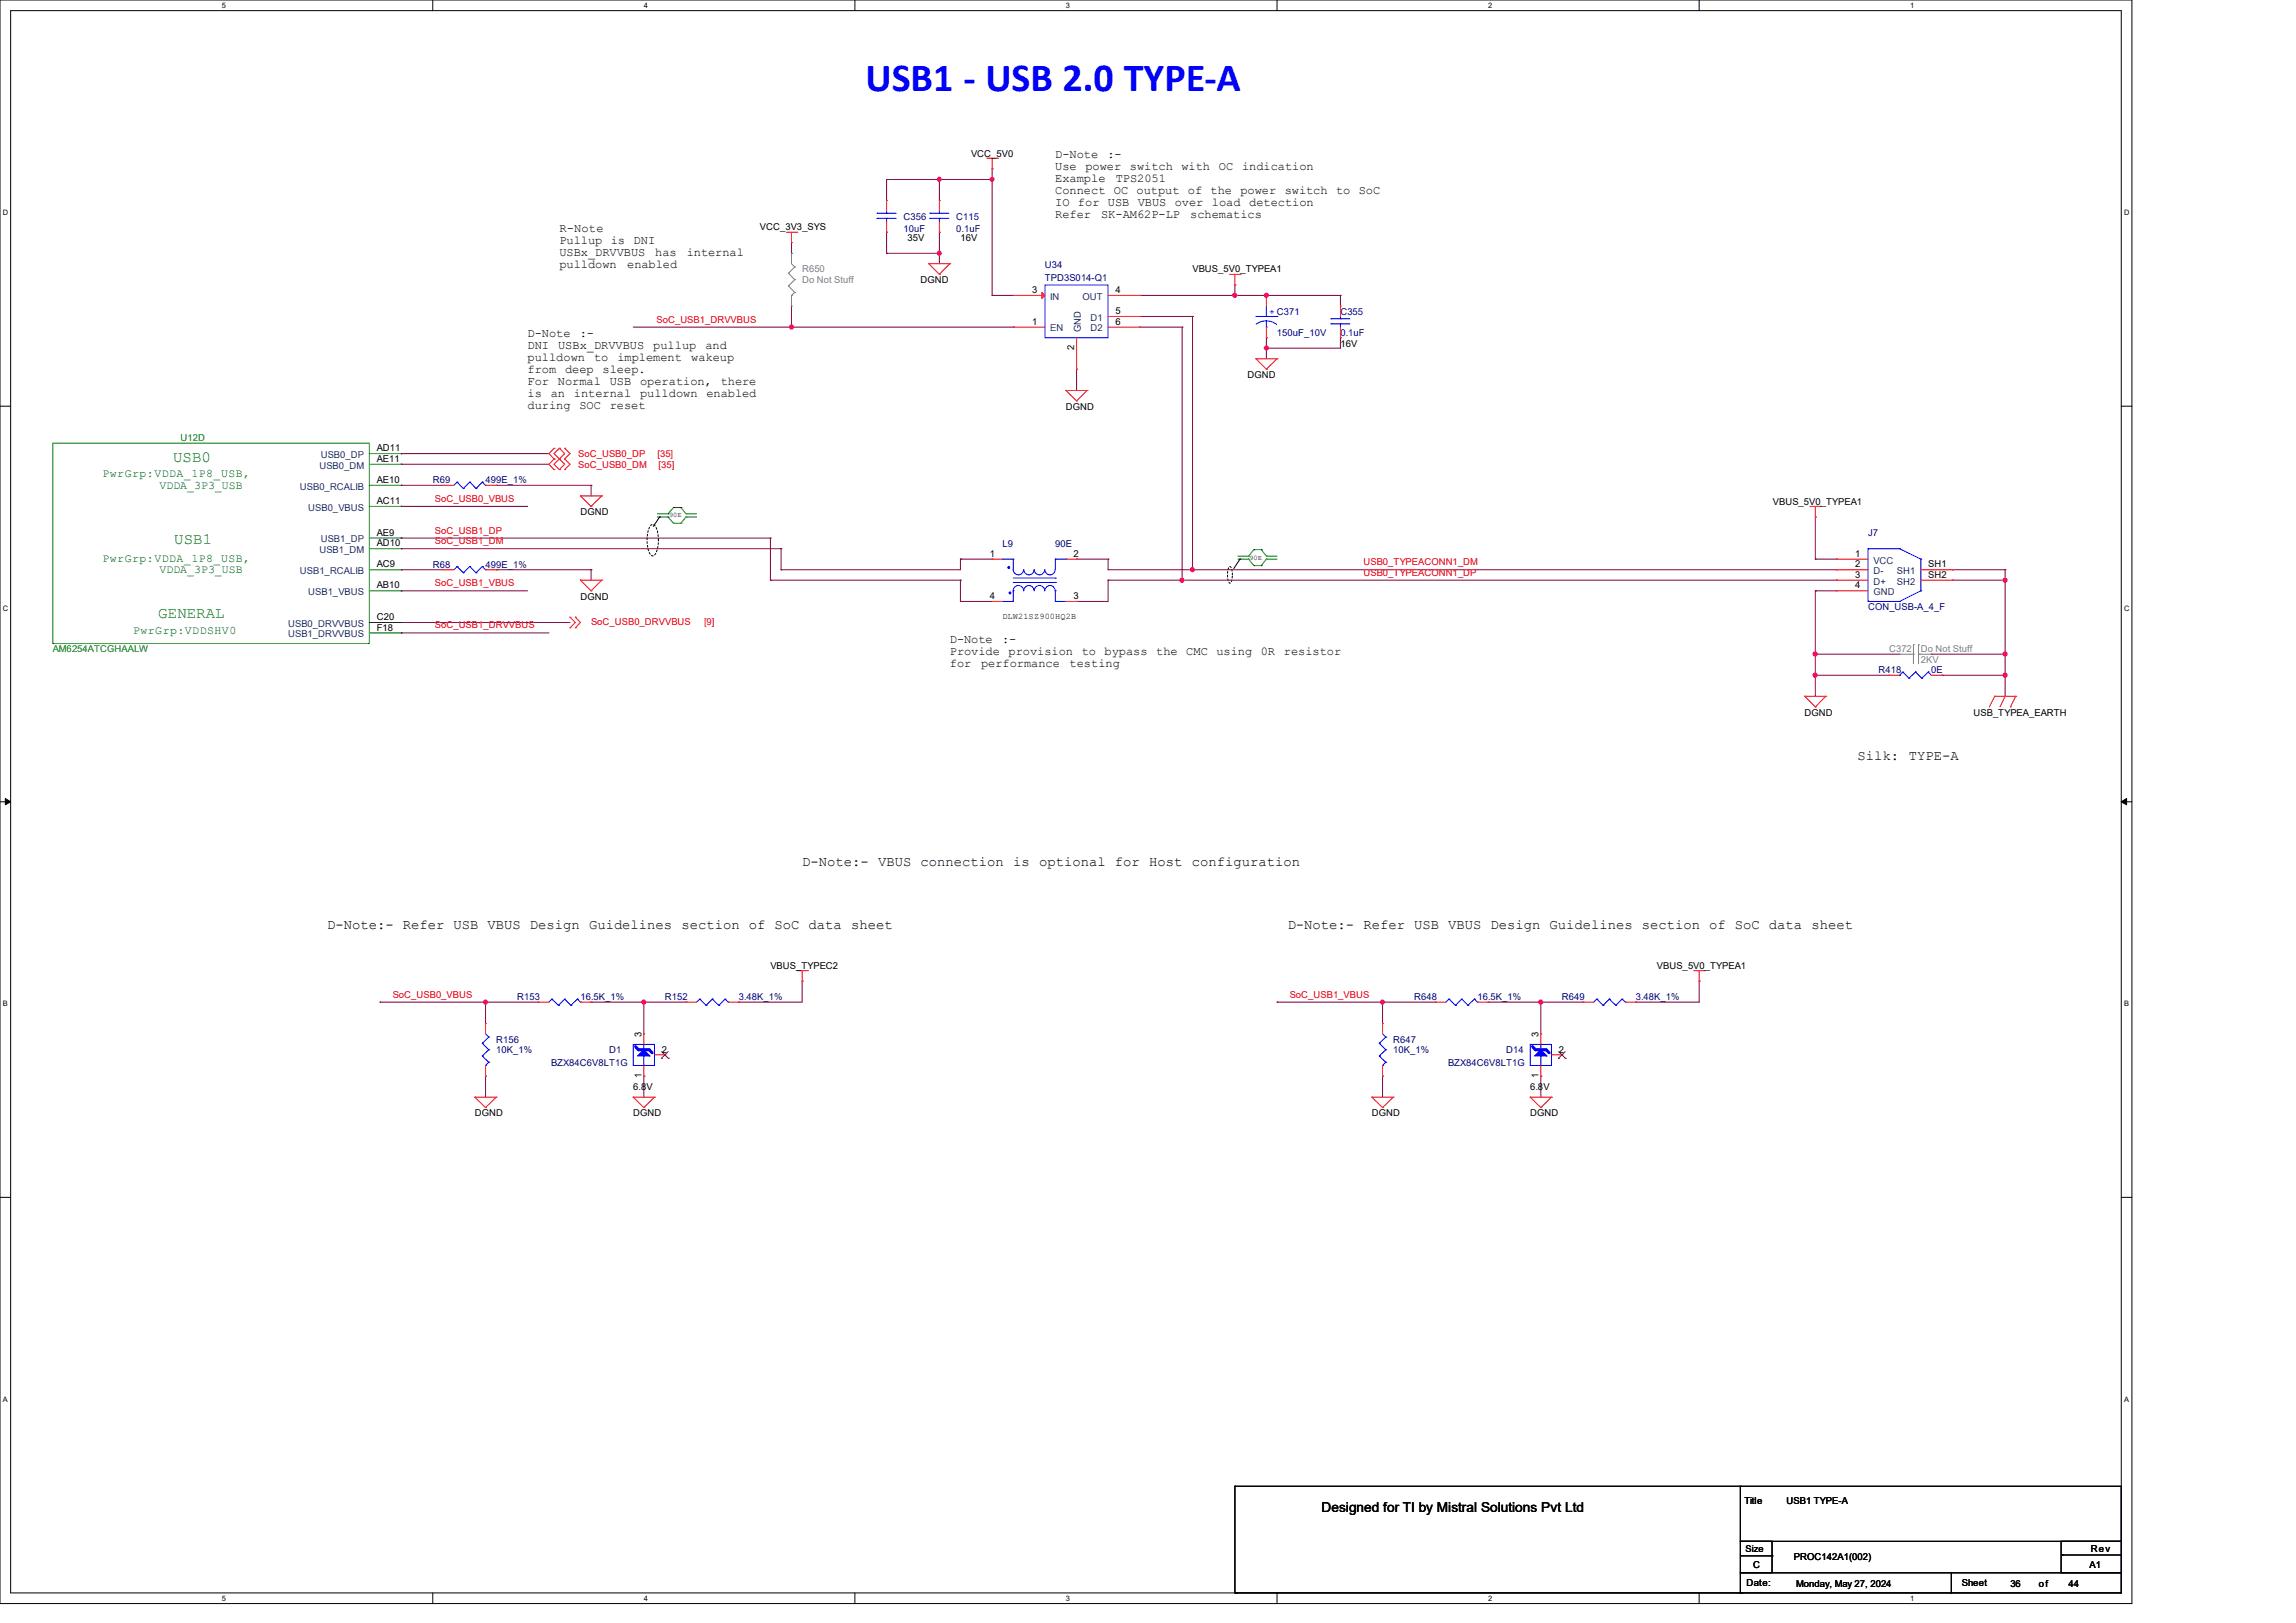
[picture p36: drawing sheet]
<svg xmlns="http://www.w3.org/2000/svg" width="420mm" height="297mm" viewBox="0 0 420 297" stroke-linecap="round" stroke-linejoin="round" font-family="sans-serif">
<defs><g id="words">
<text font-size="7.3" fill="#00f" x="158.3" y="16.6">USB1 - USB 2.0 TYPE-A</text>
<g font-size="2.9" fill="#008000">
<text x="31.7" y="84.5">USB0</text>
<text x="31.9" y="99.6">USB1</text>
<text x="29" y="113.1">GENERAL</text>
</g>
<g font-size="2.5">
<text x="339.8" y="139.1">Silk:</text>
<text x="349.2" y="139.1">TYPE-A</text>
<text x="146.7" y="158.5">D-Note:- VBUS connection is optional for Host configuration</text>
<text x="59.9" y="170.1">D-Note:- Refer USB VBUS Design Guidelines section of SoC data sheet</text>
<text x="235.5" y="170.1">D-Note:- Refer USB VBUS Design Guidelines section of SoC data sheet</text>
<text x="241.7" y="276.8">Designed for TI by Mistral Solutions Pvt Ltd</text>
</g>
<g font-size="2.2">
<text x="193" y="28.9">D-Note</text>
<text x="202.6" y="28.9">:-</text>
<text x="193" y="31.1">Use</text>
<text x="193" y="33.3">Example</text>
<text x="193" y="35.5">Connect OC output of the power switch to SoC</text>
<text x="198.5" y="31.1">power</text>
<text x="204.1" y="33.3">TPS2051</text>
<text x="206.7" y="31.1">switch</text>
<text x="216.1" y="31.1">with</text>
<text x="223" y="31.1">OC</text>
<text x="227.2" y="31.1">indication</text>
<text x="193" y="37.7">IO for USB VBUS over</text>
<text x="193" y="39.9">Refer</text>
<text x="201.4" y="39.9">SK-AM62P-LP</text>
<text x="217.7" y="39.9">schematics</text>
<text x="221.7" y="37.7">load</text>
<text x="228.5" y="37.7">detection</text>
<text x="102.3" y="42.4">R-Note</text>
<text x="102.3" y="44.6">Pullup is</text>
<text x="102.3" y="46.8">USBx_DRVVBUS</text>
<text x="115.9" y="44.6">DNI</text>
<text x="119.8" y="46.8">has</text>
<text x="125.6" y="46.8">internal</text>
<text x="102.3" y="49">pulldown</text>
<text x="114.7" y="49">enabled</text>
<text x="96.5" y="61.7">D-Note</text>
<text x="96.5" y="63.9">DNI</text>
<text x="102.1" y="63.9">USBx_DRVVBUS</text>
<text x="106.1" y="61.7">:-</text>
<text x="119.5" y="63.9">pullup</text>
<text x="129" y="63.9">and</text>
<text x="96.5" y="66.1">pulldown</text>
<text x="96.5" y="68.3">from</text>
<text x="96.5" y="70.5">For</text>
<text x="102.1" y="70.5">Normal</text>
<text x="103.4" y="68.3">deep</text>
<text x="108.7" y="66.1">to</text>
<text x="110.2" y="68.3">sleep.</text>
<text x="111.6" y="70.5">USB</text>
<text x="112.9" y="66.1">implement</text>
<text x="117.1" y="70.5">operation,</text>
<text x="126.5" y="66.1">wakeup</text>
<text x="131.8" y="70.5">there</text>
<text x="96.5" y="72.7">is</text>
<text x="96.5" y="74.9">during</text>
<text x="100.7" y="72.7">an</text>
<text x="105" y="72.7">internal</text>
<text x="106" y="74.9">SOC</text>
<text x="111.6" y="74.9">reset</text>
<text x="117.1" y="72.7">pulldown</text>
<text x="129.2" y="72.7">enabled</text>
<text x="173.7" y="117.6">D-Note</text>
<text x="173.7" y="119.8">Provide</text>
<text x="183.3" y="117.6">:-</text>
<text x="184.5" y="119.8">provision</text>
<text x="197.9" y="119.8">to</text>
<text x="202" y="119.8">bypass</text>
<text x="211.5" y="119.8">the CMC using</text>
<text x="230.6" y="119.8">0R</text>
<text x="234.9" y="119.8">resistor</text>
<text x="173.7" y="122">for</text>
<text x="179.5" y="122">performance</text>
<text x="195.7" y="122">testing</text>
</g>
<g font-size="2.1" fill="#008000">
<text x="18.8" y="87.4">PwrGrp:VDDA_1P8_USB,</text>
<text x="29.2" y="89.5">VDDA_3P3_USB</text>
<text x="18.8" y="102.8">PwrGrp:VDDA_1P8_USB,</text>
<text x="29.2" y="104.9">VDDA_3P3_USB</text>
<text x="24.3" y="116">PwrGrp:VDDSHV0</text>
</g>
<g font-size="1.7">
<text x="177.6" y="28.7">VCC_5V0</text>
<text x="139" y="42.2">VCC_3V3_SYS</text>
<text x="166" y="44.1">35V</text>
<text x="175.7" y="44.1">16V</text>
<text x="168.4" y="51.8">DGND</text>
<text x="188.8" y="53.6">3</text>
<text x="204" y="53.6">4</text>
<text x="218.1" y="49.9">VBUS_5V0_TYPEA1</text>
<text x="188.8" y="59.4">1</text>
<text x="204" y="57.5">5</text>
<text x="204" y="59.4">6</text>
<text x="196.5" y="64.1" transform="rotate(-90 196.5 64.1)">2</text>
<text x="245.2" y="63.4">16V</text>
<text x="228.2" y="69.2">DGND</text>
<text x="195" y="75">DGND</text>
<text x="68.9" y="82.6">AD11</text>
<text x="68.9" y="88.4">AE10</text>
<text x="68.9" y="84.5">AE11</text>
<text x="68.9" y="92.2">AC11</text>
<text x="106.2" y="94.3">DGND</text>
<text x="324.3" y="92.4">VBUS_5V0_TYPEA1</text>
<text x="68.9" y="100">AD10</text>
<text x="68.9" y="98">AE9</text>
<text x="181.1" y="101.9">1</text>
<text x="196.3" y="101.9">2</text>
<text x="339.4" y="101.9">1</text>
<text x="68.9" y="107.7">AB10</text>
<text x="68.9" y="103.8">AC9</text>
<text x="339.4" y="103.8">2</text>
<text x="339.4" y="105.7">3</text>
<text x="339.4" y="107.7">4</text>
<text x="352.7" y="103.8">SH1</text>
<text x="352.7" y="105.7">SH2</text>
<text x="68.9" y="113.5">C20</text>
<text x="106.2" y="109.7">DGND</text>
<text x="181.1" y="109.6">4</text>
<text x="196.3" y="109.6">3</text>
<text x="68.9" y="115.4">F18</text>
<text x="330.1" y="131">DGND</text>
<text x="361" y="131">USB_TYPEA_EARTH</text>
<text x="140.9" y="177.3">VBUS_TYPEC2</text>
<text x="303.1" y="177.3">VBUS_5V0_TYPEA1</text>
<text x="117.3" y="189.8" transform="rotate(-90 117.3 189.8)">3</text>
<text x="281.4" y="189.8" transform="rotate(-90 281.4 189.8)">3</text>
<text x="117.3" y="197.3" transform="rotate(-90 117.3 197.3)">1</text>
<text x="121.1" y="192.6">2</text>
<text x="281.4" y="197.3" transform="rotate(-90 281.4 197.3)">1</text>
<text x="285.2" y="192.6">2</text>
<text x="115.8" y="199.5">6.8V</text>
<text x="279.9" y="199.5">6.8V</text>
<text x="86.9" y="204.3">DGND</text>
<text x="115.8" y="204.3">DGND</text>
<text x="250.9" y="204.3">DGND</text>
<text x="279.9" y="204.3">DGND</text>
<text x="319.1" y="275.2">Title</text>
<text x="326.8" y="275.2">USB1 TYPE-A</text>
<text x="319.3" y="284">Size</text>
<text x="320.7" y="286.9">C</text>
<text x="328.2" y="285.4">PROC142A1(002)</text>
<text x="382.2" y="286.9">A1</text>
<text x="382.4" y="284.1">Rev</text>
<text x="319.5" y="290.2">Date:</text>
<text x="328.6" y="290.4">Monday, May 27, 2024</text>
<text x="358.9" y="290.2">Sheet</text>
<text x="367.7" y="290.4">36</text>
<text x="373" y="290.4">of</text>
<text x="378.4" y="290.4">44</text>
</g>
<g font-size="1.7" fill="#000080">
<text x="165.3" y="40.2">C356</text>
<text x="174.9" y="40.2">C115</text>
<text x="165.3" y="42.5">10uF</text>
<text x="174.9" y="42.5">0.1uF</text>
<text x="191.1" y="49.1">U34</text>
<text x="191.1" y="51.4">TPD3S014-Q1</text>
<text x="245.2" y="57.6">C355</text>
<text x="233.6" y="61.5">150uF_10V</text>
<text x="245.2" y="61.5">0.1uF</text>
<text x="79.2" y="88.5">R69</text>
<text x="88.8" y="88.5">499E_1%</text>
<text x="183.4" y="100.1">L9</text>
<text x="193" y="100.1">90E</text>
<text x="341.7" y="98.1">J7</text>
<text x="79.2" y="103.9">R68</text>
<text x="88.8" y="103.9">499E_1%</text>
<text x="341.7" y="111.7">CON_USB-A_4_F</text>
<text x="343.6" y="123.2">R418</text>
<text x="353.3" y="123.2">0E</text>
<text x="94.6" y="183.1">R153</text>
<text x="106.2" y="183.1">16.5K_1%</text>
<text x="121.6" y="183.1">R152</text>
<text x="135.1" y="183.1">3.48K_1%</text>
<text x="258.7" y="183.1">R648</text>
<text x="270.2" y="183.1">16.5K_1%</text>
<text x="285.7" y="183.1">R649</text>
<text x="299.2" y="183.1">3.48K_1%</text>
<text x="90.8" y="190.8">R156</text>
<text x="254.8" y="190.8">R647</text>
<text x="90.8" y="192.7">10K_1%</text>
<text x="100.8" y="195.1">BZX84C6V8LT1G</text>
<text x="111.4" y="192.7">D1</text>
<text x="254.8" y="192.7">10K_1%</text>
<text x="264.9" y="195.1">BZX84C6V8LT1G</text>
<text x="275.5" y="192.7">D14</text>
</g>
<g font-size="1.7" fill="#808080">
<text x="146.7" y="49.9">R650</text>
<text x="146.7" y="51.8">Do Not Stuff</text>
<text x="345.6" y="119.4">C372</text>
<text x="351.4" y="119.4">Do Not Stuff</text>
<text x="351.4" y="121.3">2KV</text>
</g>
<g font-size="1.7" fill="#f00">
<text x="120.1" y="59.1">SoC_USB1_DRVVBUS</text>
<text x="105.8" y="83.6">SoC_USB0_DP</text>
<text x="120.3" y="83.6">[35]</text>
<text x="105.8" y="85.6">SoC_USB0_DM</text>
<text x="120.5" y="85.6">[35]</text>
<text x="79.5" y="91.9">SoC_USB0_VBUS</text>
<text x="79.5" y="97.7">SoC_USB1_DP</text>
<text x="79.5" y="99.6">SoC_USB1_DM</text>
<text x="79.5" y="107.3">SoC_USB1_VBUS</text>
<text x="249.4" y="103.5">USB0_TYPEACONN1_DM</text>
<text x="249.4" y="105.4">USB0_TYPEACONN1_DP</text>
<text x="79.5" y="115">SoC_USB1_DRVVBUS</text>
<text x="108.1" y="114.3">SoC_USB0_DRVVBUS</text>
<text x="128.8" y="114.3">[9]</text>
<text x="71.8" y="182.6">SoC_USB0_VBUS</text>
<text x="235.9" y="182.6">SoC_USB1_VBUS</text>
</g>
<g font-size="1.7" fill="#004080">
<text x="192.1" y="54.9">IN</text>
<text x="198" y="54.9">OUT</text>
<text x="199.5" y="58.7">D1</text>
<text x="192.1" y="60.7">EN</text>
<text x="197.7" y="60.8" transform="rotate(-90 197.7 60.8)">GND</text>
<text x="199.5" y="60.7">D2</text>
<text x="58.7" y="83.8">USB0_DP</text>
<text x="54.9" y="89.6">USB0_RCALIB</text>
<text x="58.4" y="85.8">USB0_DM</text>
<text x="56.4" y="93.5">USB0_VBUS</text>
<text x="58.4" y="101.2">USB1_DM</text>
<text x="58.7" y="99.3">USB1_DP</text>
<text x="54.9" y="105.1">USB1_RCALIB</text>
<text x="342.7" y="103.1">VCC</text>
<text x="342.7" y="105.1">D-</text>
<text x="342.7" y="107">D+</text>
<text x="347" y="105.1">SH1</text>
<text x="347" y="107">SH2</text>
<text x="56.4" y="108.9">USB1_VBUS</text>
<text x="342.7" y="108.9">GND</text>
<text x="52.7" y="114.7">USB0_DRVVBUS</text>
<text x="52.7" y="116.6">USB1_DRVVBUS</text>
</g>
<g font-size="1.7" fill="#008000">
<text x="33" y="80.8">U12D</text>
<text x="9.7" y="119.4">AM6254ATCGHAALW</text>
</g>
<text font-size="1.6" fill="#00f" x="232.2" y="57.6">+ C371</text>
<text font-size="1.6" x="183.4" y="113.2">DLW21SZ900HQ2B</text>
<g font-size="1.4">
<text x="40.6" y="1.4">5</text>
<text x="117.8" y="1.4">4</text>
<text x="195" y="1.4">3</text>
<text x="272.2" y="1.4">2</text>
<text x="349.4" y="1.4">1</text>
<text x=".5" y="39.4">D</text>
<text x="388.5" y="39.4">D</text>
<text x=".5" y="111.8">C</text>
<text x="388.5" y="111.8">C</text>
<text x=".5" y="184.2">B</text>
<text x="388.5" y="184.2">B</text>
<text x=".5" y="256.5">A</text>
<text x="388.5" y="256.5">A</text>
<text x="40.6" y="292.9">5</text>
<text x="117.8" y="292.9">4</text>
<text x="195" y="292.9">3</text>
<text x="272.2" y="292.9">2</text>
<text x="349.4" y="292.9">1</text>
</g>
<g font-size="1.3">
<text x="122.4" y="94.7">90E</text>
<text x="228.6" y="102.4">90E</text>
</g>
</g></defs>
<path d="M0 0h390v293.5h-390zM1.9 1.9h386.1v289.6h-386.1z" fill="none" stroke="#000" stroke-width=".18"/>
<g fill="#fff">
<path d="M40.6 .2h.7v1.5h-.7z"/>
<path d="M40.6 291.7h.7v1.5h-.7z"/>
</g>
<path d="M79.2 0v1.9M79.2 291.5v2" fill="none" stroke="#000" stroke-width=".18"/>
<g fill="#fff">
<path d="M117.8 .2h.7v1.5h-.7z"/>
<path d="M117.8 291.7h.7v1.5h-.7z"/>
</g>
<path d="M156.4 0v1.9M156.4 291.5v2" fill="none" stroke="#000" stroke-width=".18"/>
<g fill="#fff">
<path d="M195 .2h.7v1.5h-.7z"/>
<path d="M195 291.7h.7v1.5h-.7z"/>
</g>
<path d="M233.6 0v1.9M233.6 291.5v2" fill="none" stroke="#000" stroke-width=".18"/>
<g fill="#fff">
<path d="M272.2 .2h.8v1.5h-.8z"/>
<path d="M272.2 291.7h.8v1.5h-.8z"/>
</g>
<path d="M310.8 0v1.9M310.8 291.5v2" fill="none" stroke="#000" stroke-width=".18"/>
<g fill="#fff">
<path d="M349.4 .2h.8v1.5h-.8z"/>
<path d="M349.4 291.7h.8v1.5h-.8z"/>
<path d="M.5 38.1h1v1.6h-1z"/>
<path d="M388.5 38.1h1v1.6h-1z"/>
<path d="M.5 110.5h1v1.6h-1z"/>
<path d="M388.5 110.5h1v1.6h-1z"/>
</g>
<path d="M0 74.3h1.9M388 74.3h2" fill="none" stroke="#000" stroke-width=".18"/>
<g fill="#fff">
<path d="M.5 182.9h.9v1.5h-.9z"/>
<path d="M388.5 182.9h.9v1.5h-.9z"/>
</g>
<path d="M0 146.7h1.9M388 146.7h2" fill="none" stroke="#000" stroke-width=".18"/>
<path d="M1 146.1l.9 .6-.9 .6zM388 146.7l1-.6v1.2z" fill="#000" stroke="#000" stroke-width=".18"/>
<g fill="#fff">
<path d="M.5 255.3h.9v1.5h-.9z"/>
<path d="M388.5 255.3h.9v1.5h-.9z"/>
</g>
<g fill="none" stroke="#000" stroke-width=".18">
<path d="M120.6 94.6h.1M120.6 94.6l-1.1 1.8M226.8 102.3h.1M226.8 102.3l-1.1 1.8M0 219.1h1.9M388 219.1h2M225.9 272h.1M225.9 272h92.6M225.9 272v19.5M318.3 272h69.7v10.1h-69.7zM225.9 291.5h.1M226.1 291.5h.1"/>
<path d="M226.1 291.5h92.6M318.3 282.1h5.8v5.7h-5.8zM318.3 287.8h38.7v3.7h-38.7zM318.3 284.7h5.8M324.1 284.7h.1M357 287.8h31v3.7h-31zM377 282.1h11v5.7h-11zM377.2 284.6h.1M377.2 284.6h10.8"/>
</g>
<g fill="none" stroke="#008000" stroke-width=".18">
<path d="M9.7 81.1h57.9v36.7h-57.9zM67.6 92.7h5.8M67.6 83h5.8M67.6 98.5h5.8M67.6 88.8h5.8M67.6 85h5.8M73.4 92.7h.1M73.4 83h.1M73.4 98.5h.1M73.4 88.8h.1M73.4 85h.1M120.3 94h1.9"/>
<path d="M120.3 94.6h1.9M122.2 94h.1M122.2 94.6h.1M122.2 94.6l1 1.2M123.2 92.9h.1M123.2 95.8h.1M123.2 92.9l-1 1.1M123.2 92.9h1.3M123.2 95.8h1.3M124.5 92.9h.1M124.5 95.8h.1M124.5 92.9l1 1.1"/>
<path d="M125.5 94h.1M125.5 94.6h.1M125.5 94h1.9M125.5 94.6h1.9M125.5 94.6l-1 1.2M67.6 113.9h5.8M67.6 115.8h5.8M67.6 108.1h5.8M67.6 104.3h5.8M67.6 100.4h5.8M73.4 113.9h.1M73.4 115.8h.1"/>
<path d="M73.4 108.1h.1M73.4 104.3h.1M73.4 100.4h.1M226.4 101.8h2M226.4 102.3h2M228.4 101.8h.1M228.4 102.3h.1M228.4 102.3l1 1.2M229.4 100.6h.1M229.4 103.5h.1M229.4 100.6l-1 1.2M229.4 103.5h1.3"/>
<path d="M229.4 100.6h1.3M230.7 103.5h.1M230.7 100.6h.1M230.7 100.6l.9 1.2M231.6 101.8h.1M231.6 102.3h.1M231.6 101.8h2M231.6 102.3h2M231.6 102.3l-.9 1.2"/>
</g>
<path d="M119.1 96.1l.3-.1a1.53 1.53 0 0 1 .9 1.4 5.6 5.6 0 0 1-.6 4.2l-.3 .1a1.53 1.53 0 0 1-.9-1.4 5.6 5.6 0 0 1 .6-4.2zM224.8 103.8l.2-.1a2.83 2.83 0 0 1 0 3 2.94 2.94 0 0 1-.2-2.9z" fill="none" stroke="#000" stroke-width=".18" stroke-dasharray=".3"/>
<g fill="none" stroke="#800040" stroke-width=".18">
<path d="M162.2 32.9h.1M162.2 32.9v3.8M162.2 32.9h19.3M171.8 32.9h.1M171.8 32.9v3.8M181.5 30.9h.1M181.5 32.9h.1M181.5 30.9v23.2M115.8 59.9h69.5M144.8 59.9h.1M144.8 46.4h.1M144.8 44.4v2"/>
<path d="M144.8 56v3.9M162.2 42.5h.1M162.2 46.4h.1M162.2 42.5v3.9M162.2 46.4h9.6M171.8 46.4h.1M171.8 42.5h.1M171.8 42.5v5.8M181.5 54.1h.1M181.5 54.1h3.8M185.3 59.9h.1M208.5 54.1h36.7"/>
<path d="M208.5 59.9h7.7M208.5 57.9h9.6M216.2 59.9h.1M216.2 59.9v46.3M218.1 57.9h.1M218.1 57.9v46.4M225.9 54.1h.1M225.9 52.2h.1M225.9 52.2v1.9M231.6 54.1h.1M245.2 54.1h.1M245.2 54.1v1.9"/>
<path d="M196.9 67.6h.1M196.9 67.6v3.9M231.6 61.8h.1M231.6 63.7h.1M231.6 61.8v3.9M245.2 61.8h.1M245.2 61.8v1.9h-13.6M73.4 92.7h.1M73.4 88.8h.1M73.4 98.5h.1M73.4 85h.1M73.4 83h.1"/>
<path d="M73.4 92.7h23.1M73.4 88.8h7.7M73.4 98.5h67.5M73.4 85h27M73.4 83h27M90.8 88.8h.1M90.8 88.8h17.3M108.1 88.8h.1M108.1 88.8v2M140.9 98.5h.1M140.9 98.5v7.7M332.1 94.6h.1"/>
<path d="M332.1 94.6v7.7M73.4 108.1h.1M73.4 104.3h.1M73.4 100.4h.1M73.4 113.9h.1M73.4 115.8h.1M73.4 104.3h7.7M73.4 108.1h23.1M73.4 100.4h69.5M73.4 113.9h30.9M73.4 115.8h27M90.8 104.3h.1"/>
<path d="M90.8 104.3h17.3M108.1 104.3h.1M108.1 104.3v1.9M140.9 106.2h.1M140.9 106.2h34.8M142.9 100.4h.1M142.9 104.3h.1M142.9 100.4v3.9M175.7 102.3h.1M175.7 106.2h.1M175.7 110.1h.1M175.7 102.3v2h-32.8"/>
<path d="M175.7 106.2v3.9M175.7 102.3h5.8M175.7 110.1h5.8M196.9 102.3h.1M196.9 110.1h.1M196.9 102.3h5.8M202.7 102.3h.1M202.7 106.2h.1M202.7 102.3v2h133.2M202.7 106.2v3.9h-5.8M202.7 106.2h133.2M216.2 106.2h.1"/>
<path d="M218.1 104.3h.1M332.1 108.1h.1M332.1 119.7h.1M332.1 102.3h.1M332.1 102.3h3.8M332.1 108.1v19.3M332.1 119.7h15.4M332.1 108.1h3.8M335.9 104.3h.1M335.9 106.2h.1M353.3 119.7h.1M353.3 119.7h13.5"/>
<path d="M357.1 104.3h.1M357.1 106.2h.1M357.1 104.3h9.7M357.1 106.2h9.7M366.8 104.3h.1M366.8 106.2h.1M366.8 119.7h.1M366.8 104.3v23.1M332.1 123.6h.1M332.1 123.6h13.5M355.2 123.6h.1M355.2 123.6h11.6"/>
<path d="M366.8 123.6h.1M146.7 179.5h.1M146.7 179.5v3.9h-11.6M310.8 179.5h.1M310.8 179.5v3.9h-11.6M69.5 183.4h.1M69.5 183.4h29M88.8 183.4h.1M88.8 196.9h.1M88.8 183.4v3.9M88.8 196.9v3.9M108.1 183.4h.1"/>
<path d="M108.1 183.4h17.4M117.8 183.4h.1M117.8 196.9h.1M117.8 183.4v5.8M117.8 196.9v3.9M135.1 183.4h.1M233.6 183.4h.1M233.6 183.4h29M252.9 183.4h.1M252.9 196.9h.1M252.9 183.4v3.9M252.9 196.9v3.9"/>
<path d="M272.2 183.4h.1M272.2 183.4h17.4M281.9 183.4h.1M281.9 196.9h.1M281.9 183.4v5.8M281.9 196.9v3.9M299.2 183.4h.1"/>
</g>
<g fill="#f0f" stroke="#f0f" stroke-width=".18">
<circle cx="88.8" cy="183.4" r=".37"/>
<circle cx="117.7" cy="183.4" r=".37"/>
<circle cx="231.6" cy="54" r=".38"/>
<circle cx="231.6" cy="63.7" r=".38"/>
<circle cx="144.8" cy="59.8" r=".38"/>
<circle cx="225.8" cy="54" r=".38"/>
<circle cx="171.8" cy="46.3" r=".37"/>
<circle cx="171.8" cy="32.8" r=".37"/>
<circle cx="181.5" cy="32.8" r=".37"/>
<circle cx="366.8" cy="119.7" r=".38"/>
<circle cx="366.8" cy="106.2" r=".38"/>
<circle cx="332" cy="119.7" r=".38"/>
<circle cx="332" cy="123.5" r=".38"/>
<circle cx="366.8" cy="123.5" r=".38"/>
<circle cx="252.9" cy="183.4" r=".37"/>
<circle cx="281.8" cy="183.4" r=".37"/>
<circle cx="218.1" cy="104.2" r=".37"/>
<circle cx="216.2" cy="106.2" r=".38"/>
</g>
<g fill="none" stroke="#f00" stroke-width=".18">
<path d="M162.2 36.7h.1M162.2 36.7v1.9M171.8 36.7h.1M171.8 36.7v1.9M180.5 29h2M181.5 30.9h.1M181.5 29v1.9M182.5 29h.1M143.8 42.5h2M144.8 44.4h.1M144.8 42.5v1.9M145.8 42.5h.1"/>
<path d="M162.2 42.5h.1M162.2 40.6v1.9M169.9 48.3h.1M169.9 48.3h3.8M169.9 48.3l1.9 1.9M171.8 50.2h.1M171.8 42.5h.1M171.8 40.6v1.9M173.7 48.3h.1M173.7 48.3l-1.9 1.9M185.3 59.9h.1M185.3 54.1h.1"/>
<path d="M185.3 59.9h5.8M185.3 54.1h5.8M202.7 59.9h5.8M202.7 54.1h5.8M202.7 57.9h5.8M208.5 54.1h.1M208.5 57.9h.1M208.5 59.9h.1M224.9 50.2h1.9M225.9 52.2h.1M225.9 50.2v2M226.8 50.2h.1"/>
<path d="M231.6 54.1h.1M231.6 54.1v1.9M231.6 59.9v1.9M245.2 56h.1M245.2 56v1.9M245.2 59.9v1.9M195 71.5h.1M195 71.5h3.8M195 71.5l1.9 1.9M196.9 73.4h.1M196.9 67.6h.1M196.9 61.8v5.8"/>
<path d="M198.8 71.5h.1M198.8 71.5l-1.9 1.9M229.7 65.7h.1M229.7 65.7h3.9M229.7 65.7l1.9 1.9M231.6 67.6h.1M231.6 61.8h.1M233.6 65.7h.1M233.6 65.7l-2 1.9M245.2 61.8h.1M81.1 88.8h.1M81.1 88.8h1.9"/>
<path d="M88.8 88.8h2M90.8 88.8h.1M101.3 82h.1M101.3 84h.1M101.3 85.9h.1M101.3 82l-.9 1 .9 1M101.3 84l-.9 1 .9 .9M102.3 84h.1M102.3 82h.1M102.3 85.9h.1M102.3 82l-1 1 2 2-1 .9M102.3 82l1 1-2 2 1 .9"/>
<path d="M103.3 82h.1M103.3 84h.1M103.3 85.9h.1M103.3 82l1 1-1 1M103.3 84l1 1-1 .9M106.2 90.8h.1M106.2 90.8h3.9M106.2 90.8l1.9 1.9M108.1 92.7h.1M110.1 90.8h.1M110.1 90.8l-2 1.9M331.1 92.7h1.9"/>
<path d="M332.1 94.6h.1M332.1 92.7v1.9M333 92.7h.1M81.1 104.3h.1M81.1 104.3h1.9M88.8 104.3h2M90.8 104.3h.1M104.3 112.9h.1M104.3 114.9h.1M104.3 112.9l.9 1-.9 1M105.2 112.9h.1M105.2 114.9h.1"/>
<path d="M105.2 112.9l1 1-1 1M106.2 106.2h.1M106.2 106.2h3.9M106.2 106.2l1.9 1.9M108.1 108.1h.1M110.1 106.2h.1M110.1 106.2l-2 1.9M181.5 102.3h.1M181.5 110.1h.1M181.5 102.3h1.9M181.5 110.1h1.9M195 102.3h1.9"/>
<path d="M195 110.1h1.9M196.9 110.1h.1M196.9 102.3h.1M335.9 102.3h.1M335.9 104.3h.1M335.9 106.2h.1M335.9 108.1h.1M335.9 106.2h5.8M335.9 102.3h5.8M335.9 104.3h5.8M335.9 108.1h5.8M351.4 106.2h5.7"/>
<path d="M351.4 104.3h5.7M357.1 104.3h.1M357.1 106.2h.1M330.1 127.4h.1M330.1 127.4h3.9M330.1 127.4l2 2M332.1 129.4h.1M334 127.4h.1M334 127.4l-1.9 2M345.6 123.6h.1M345.6 123.6h1.9M353.3 123.6h1.9"/>
<path d="M355.2 123.6h.1M364.9 127.4h.1M364.9 127.4l-1 2M364.9 127.4h3.8M366.8 127.4h.1M366.8 127.4l-1 2M367.7 129.4h.1M368.7 127.4h.1M368.7 127.4l-1 2M145.8 177.6h1.9M146.7 179.5h.1M146.7 177.6v1.9"/>
<path d="M147.7 177.6h.1M309.8 177.6h2M310.8 179.5h.1M310.8 177.6v1.9M311.8 177.6h.1M88.8 187.3h.1M88.8 196.9h.1M88.8 187.3v1.9M88.8 195v1.9M98.5 183.4h.1M98.5 183.4h1.9M106.2 183.4h1.9"/>
<path d="M108.1 183.4h.1M117.8 196.9h.1M117.8 189.2h.1M117.8 189.2v1.9M117.8 195v1.9M119.7 193h1.9M121.6 193h.1M125.5 183.4h.1M125.5 183.4h1.9M133.2 183.4h1.9M135.1 183.4h.1M252.9 187.3h.1"/>
<path d="M252.9 196.9h.1M252.9 187.3v1.9M252.9 195v1.9M262.6 183.4h.1M262.6 183.4h1.9M270.3 183.4h1.9M272.2 183.4h.1M281.9 196.9h.1M281.9 189.2h.1M281.9 189.2v1.9M281.9 195v1.9M283.8 193h1.9"/>
<path d="M285.7 193h.1M289.6 183.4h.1M289.6 183.4h1.9M297.3 183.4h1.9M299.2 183.4h.1M86.9 200.8h.1M86.9 200.8h3.9M86.9 200.8l1.9 1.9M88.8 202.7h.1M90.8 200.8h.1M90.8 200.8l-2 1.9M115.8 200.8h.1"/>
<path d="M115.8 200.8h3.9M115.8 200.8l2 1.9M117.8 202.7h.1M119.7 200.8h.1M119.7 200.8l-1.9 1.9M251 200.8h.1M251 200.8h3.8M251 200.8l1.9 1.9M252.9 202.7h.1M254.8 200.8h.1M254.8 200.8l-1.9 1.9M279.9 200.8h.1"/>
<path d="M279.9 200.8h3.9M279.9 200.8l2 1.9M281.9 202.7h.1M283.8 200.8h.1M283.8 200.8l-1.9 1.9"/>
</g>
<g fill="none" stroke="#00f" stroke-width=".18">
<path d="M160.4 40h.1M160.4 39h.1M160.4 40h3.5M160.4 39h3.5M162.2 39h.1M162.2 40h.1M162.2 38.6v.4M162.2 40v.6M170.1 40h.1M170.1 39h.1M170.1 40h3.5M170.1 39h3.5"/>
<path d="M171.8 39h.1M171.8 40h.1M171.8 38.6v.4M171.8 40v.6M191.1 52.2h11.6v9.6h-11.6zM229.7 57.9h3.9M231.6 59.9h.1M231.6 57.9h.1M231.6 58.7l1.2 .3 .7 .4M231.6 58.7l-.8 .1-1 .5M231.6 56v1.9M231.6 58.7v1.2"/>
<path d="M233.6 57.9h.1M243.5 59.3h.1M243.5 58.3h.1M243.5 59.3h3.4M243.5 58.3h3.4M245.2 58.3h.1M245.2 59.3h.1M245.2 57.9v.4M245.2 59.3v.6M83.6 88.2h.1M83.6 88.2l-.6 .6M83.6 88.2l1.2 1.2"/>
<path d="M84.8 89.4h.1M85.9 88.2h.1M85.9 88.2l-1.1 1.2M85.9 88.2l1.2 1.2M87.1 89.4h.1M88.2 88.2h.1M88.2 88.2l-1.1 1.2M88.2 88.2l.6 .6M88.8 88.8h.1M83.6 103.7h.1M83.6 103.7l-.6 .6M83.6 103.7l1.2 1.1"/>
<path d="M84.8 104.8h.1M85.9 103.7h.1M85.9 103.7l-1.1 1.1M85.9 103.7l1.2 1.1M87.1 104.8h.1M88.2 103.7h.1M88.2 103.7l-1.1 1.1M88.2 103.7l.6 .6M88.8 104.3h.1M183.4 102.3h.1M183.4 110.1h.1M183.4 102.3h1.9"/>
<path d="M185.3 102.3v2a.95 .95 0 0 0 1 .9 .95 .95 0 0 0 .9-.9M185.3 102.3h.1M185.3 108.1h.1M185.3 108.1v2h-1.9M185.3 106.6h7.7M185.3 105.8h7.7M185.3 108.1a.95 .95 0 0 1 1-1 .95 .95 0 0 1 .9 1M187.3 108.1a.93 .93 0 0 1 .9-1 .93 .93 0 0 1 .9 1M187.3 104.3a.93 .93 0 0 0 .9 .9 .93 .93 0 0 0 .9-.9M189.2 108.1a.95 .95 0 0 1 .9-1 .95 .95 0 0 1 1 1M189.2 104.3a.95 .95 0 0 0 .9 .9 .95 .95 0 0 0 1-.9M191.1 108.1a.93 .93 0 0 1 1-1 .93 .93 0 0 1 .9 1"/>
<path d="M191.1 104.3a.93 .93 0 0 0 1 .9 .93 .93 0 0 0 .9-.9M193 108.1h.1M193 102.3h.1M193 106.6h.1M193 105.8h.1M193 102.3v2M193 108.1v2h2M193 102.3h2M195 110.1h.1M195 102.3h.1M341.7 110.1h.1M341.7 100.4h.1"/>
<path d="M341.7 110.1h5.8M341.7 100.4h5.8M341.7 100.4v9.7M347.5 100.4h.1M347.5 110.1h.1M347.5 100.4l3.9 1.9M351.4 102.3h.1M351.4 108.1h.1M351.4 102.3v5.8M351.4 108.1l-3.9 2M347.5 123.6h.1M348.1 123h.1"/>
<path d="M348.1 123l1.1 1.1M348.1 123l-.6 .6M349.2 124.1h.1M350.4 123h.1M350.4 123l1.1 1.1M350.4 123l-1.2 1.1M351.5 124.1h.1M352.7 123h.1M352.7 123l.6 .6M352.7 123l-1.2 1.1M88.2 190.9h.1M88.2 193.3h.1"/>
<path d="M88.2 190.9l1.2 1.2M88.2 193.3l1.2 1.1M88.8 195h.1M88.8 189.2l.6 .6M89.4 189.8h.1M89.4 192.1h.1M89.4 194.4h.1M89.4 189.8l-1.2 1.1M89.4 192.1l-1.2 1.2M89.4 194.4l-.6 .6M101 182.8h.1M101 182.8l-.6 .6"/>
<path d="M101 182.8l1.2 1.2M102.2 184h.1M103.3 182.8h.1M103.3 182.8l-1.1 1.2M103.3 182.8l1.1 1.2M104.4 184h.1M105.6 182.8h.1M105.6 182.8l-1.2 1.2M105.6 182.8l.6 .6M106.2 183.4h.1M115.8 191.1h3.9v3.9h-3.9zM117.8 191.1h.1"/>
<path d="M117.8 193h.1M117.8 191.1v3.9M128 182.8h.1M128 182.8l-.6 .6M128 182.8l1.2 1.2M129.2 184h.1M130.3 182.8h.1M130.3 182.8l-1.1 1.2M130.3 182.8l1.2 1.2M131.5 184h.1M132.6 182.8h.1M132.6 182.8l-1.1 1.2"/>
<path d="M132.6 182.8l.6 .6M133.2 183.4h.1M252.3 190.9h.1M252.3 193.3h.1M252.3 190.9l1.2 1.2M252.3 193.3l1.2 1.1M252.9 195h.1M252.9 189.2l.6 .6M253.5 189.8h.1M253.5 192.1h.1M253.5 194.4h.1M253.5 189.8l-1.2 1.1"/>
<path d="M253.5 192.1l-1.2 1.2M253.5 194.4l-.6 .6M265 182.8h.1M265 182.8l-.5 .6M265 182.8l1.2 1.2M266.2 184h.1M267.4 182.8h.1M267.4 182.8l-1.2 1.2M267.4 182.8l1.1 1.2M268.5 184h.1M269.7 182.8h.1M269.7 182.8l-1.2 1.2"/>
<path d="M269.7 182.8l.6 .6M270.3 183.4h.1M279.9 191.1h3.9v3.9h-3.9zM281.9 191.1h.1M281.9 193h.1M281.9 191.1v3.9M292.1 182.8h.1M292.1 182.8l-.6 .6M292.1 182.8l1.1 1.2M293.2 184h.1M294.4 182.8h.1M294.4 182.8l-1.2 1.2"/>
<path d="M294.4 182.8l1.2 1.2M295.6 184h.1M296.7 182.8h.1M296.7 182.8l-1.1 1.2M296.7 182.8l.6 .6M297.3 183.4h.1"/>
</g>
<g fill="#00f" stroke="#00f" stroke-width=".18">
<path d="M117.8 192.1l1.1 1.2h-2.3z" fill-rule="evenodd"/>
<path d="M280.7 193.3l1.2-1.2 1.1 1.2z" fill-rule="evenodd"/>
<circle cx="184.7" cy="108.5" r=".18"/>
<circle cx="184.5" cy="103.8" r=".18"/>
</g>
<path d="M116.2 191.5l.6 .6h1.9l.6 .6M280.3 191.5l.6 .6h1.9l.6 .6" fill="none" stroke="#00f" stroke-width=".55"/>
<path d="M121 193.7h.1M121 192.4l1.3 1.3M122.2 192.4l-1.2 1.3M122.3 193.7h.1M285.1 193.7h.1M285.1 192.4l1.2 1.3M286.3 192.4l-1.2 1.3M286.3 193.7h.1" fill="none" stroke="#804000" stroke-width=".18"/>
<path d="M190.6 53.5l.5 .6-.5 .5z" fill="#f00" stroke="#f00" stroke-width=".18"/>
<g fill="none" stroke="#808080" stroke-width=".18">
<path d="M144.2 50h.1M144.2 52.3h.1M144.2 50l1.2 1.2M144.2 52.3l1.2 1.2M144.8 54.1h.1M144.8 46.4h.1M144.8 56h.1M144.8 46.4v1.9l.6 .6M144.8 54.1v1.9M145.4 48.9h.1M145.4 51.2h.1M145.4 53.5h.1"/>
<path d="M145.4 48.9l-1.2 1.1M145.4 51.2l-1.2 1.1M145.4 53.5l-.6 .6M347.5 119.7h.1M347.5 119.7h2.5M350 118h.1M350 119.7h.1M350 118v3.5M350.9 119.7h.1M350.9 118h.1M350.9 119.7h2.4M350.9 118v3.5"/>
<path d="M353.3 119.7h.1"/>
</g>
<use href="#words"/>
</svg>
